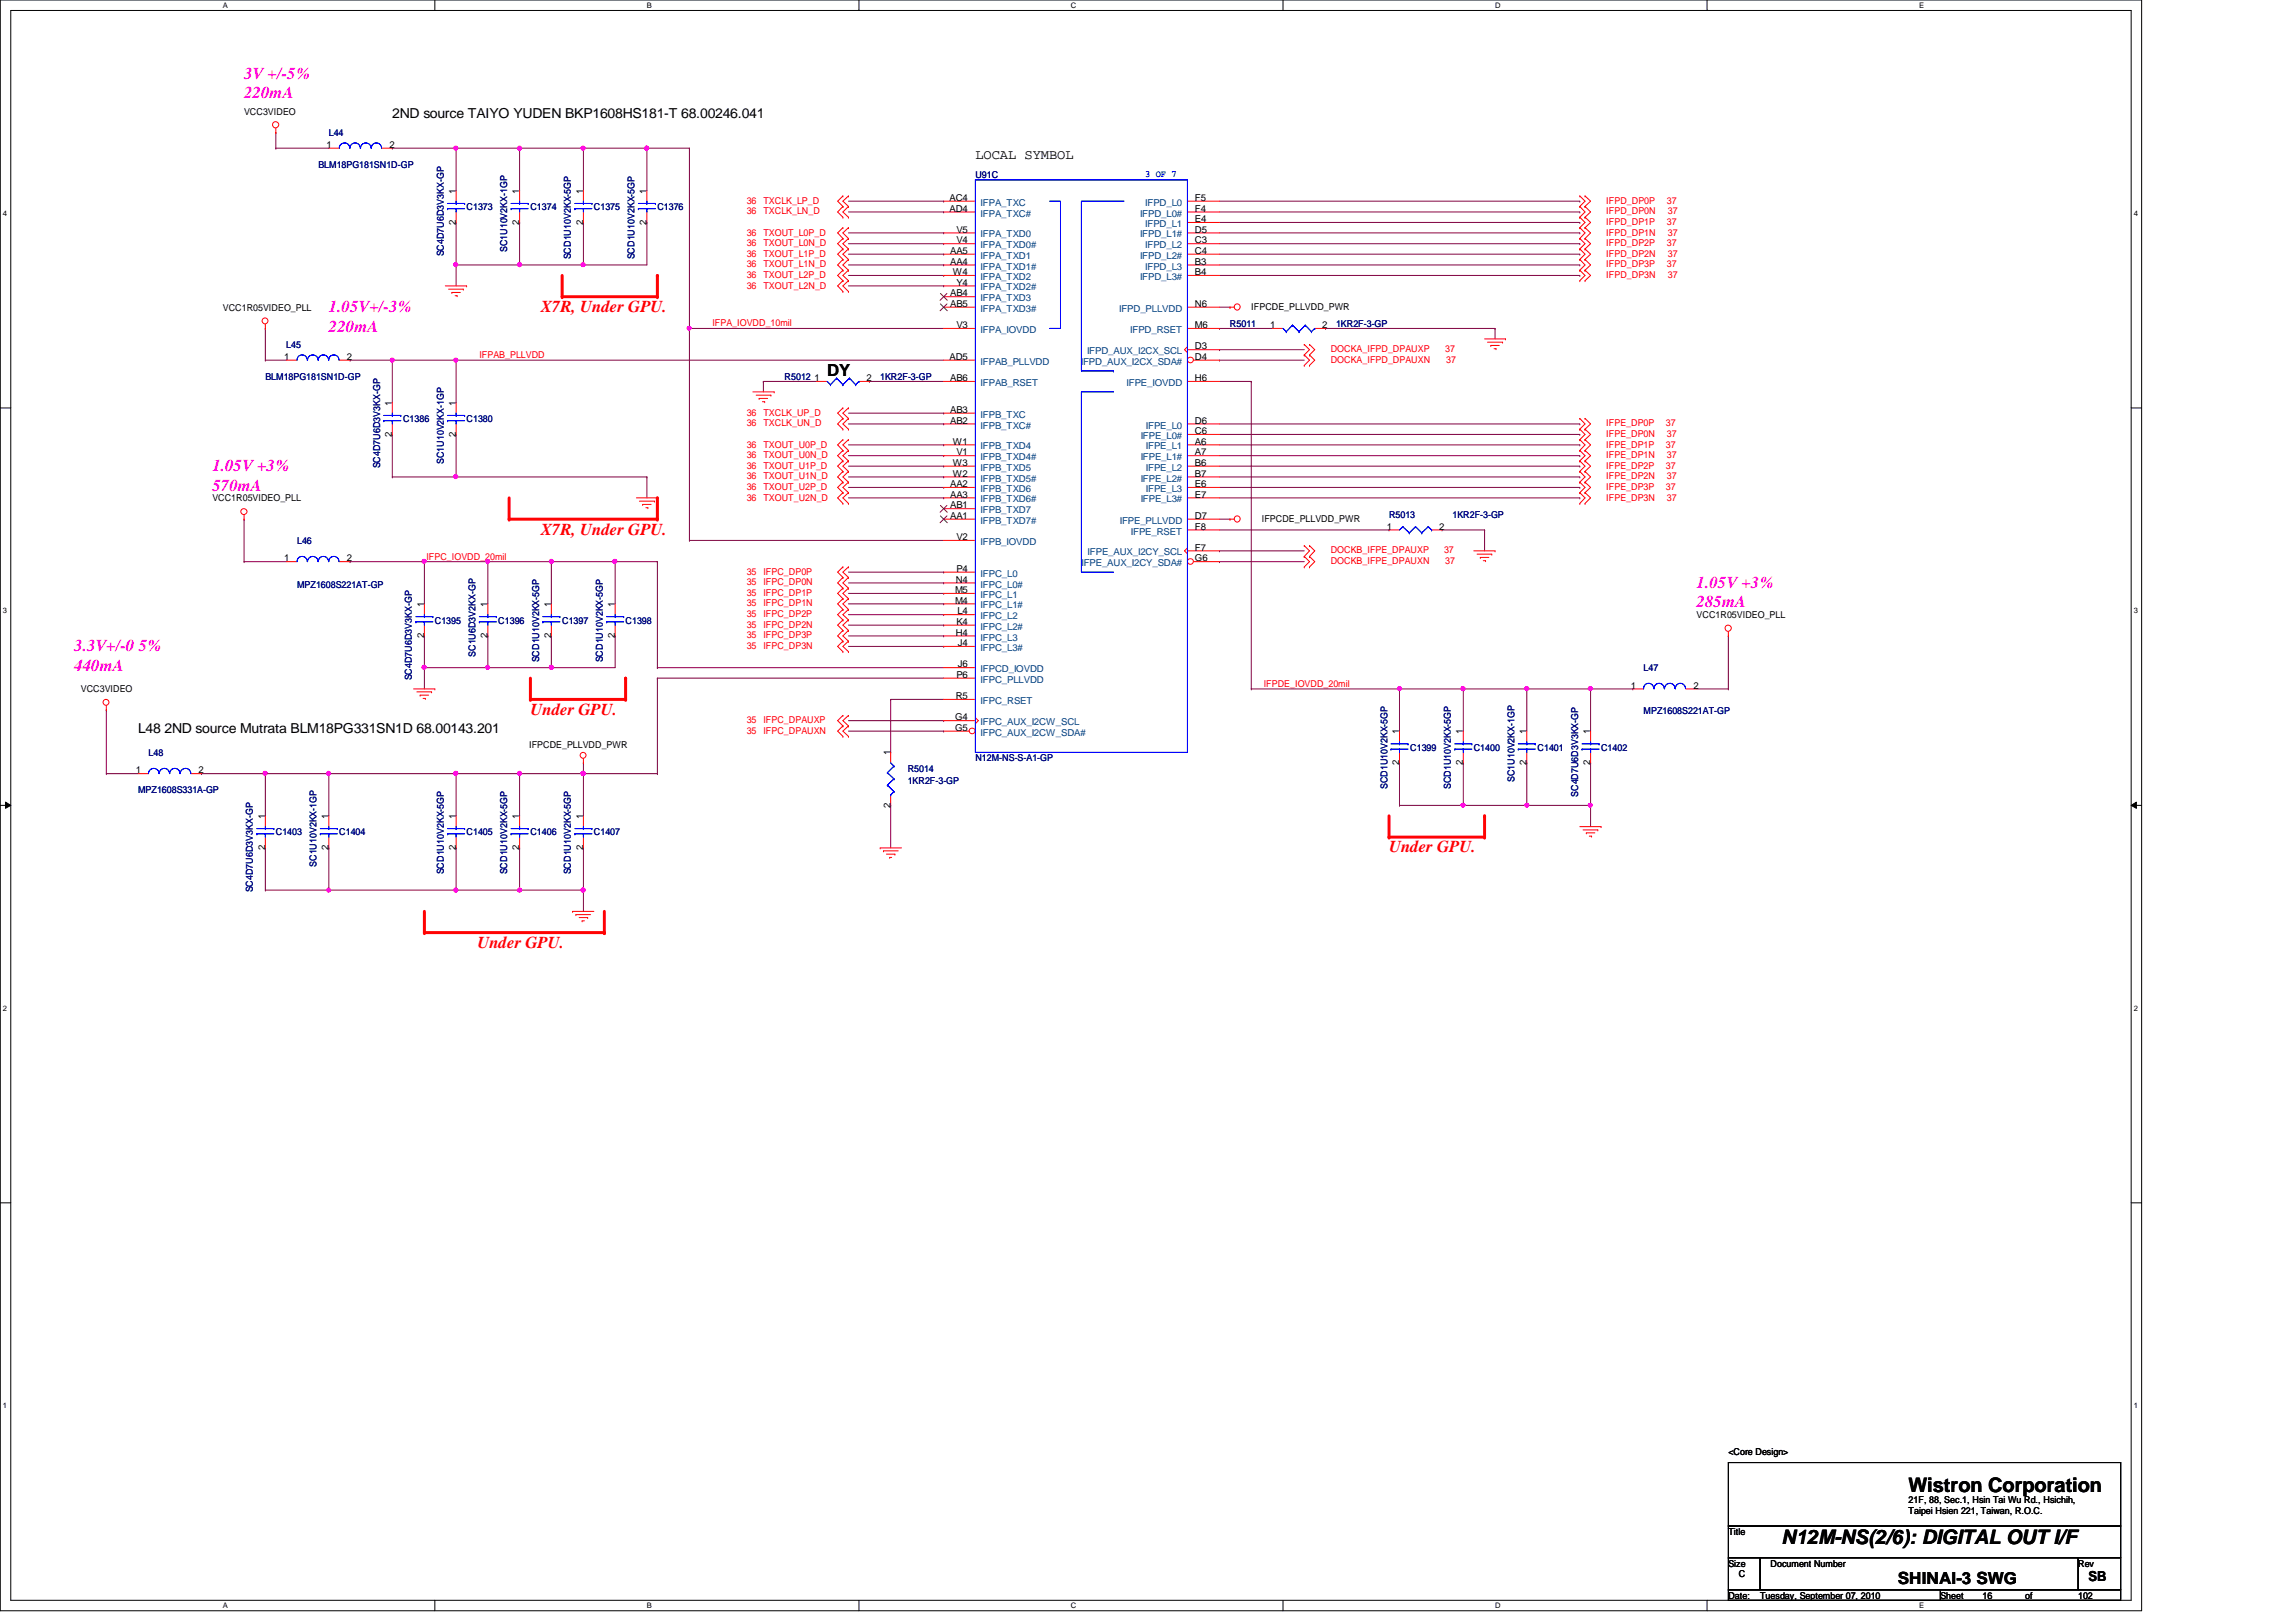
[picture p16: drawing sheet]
<svg xmlns="http://www.w3.org/2000/svg" width="297mm" height="210mm" viewBox="0 0 297 210" stroke-linecap="round" stroke-linejoin="round" font-family="sans-serif">
<defs><g id="words">
<g font-size="2.6">
<text x="246.9" y="193">Wistron Corporation</text>
<text x="230.5" y="199.8">N12M-NS(2/6): DIGITAL OUT I/F</text>
</g>
<g font-size="2.2" fill="#f0f">
<text x="31.6" y="10.2">3V +/-5%</text>
<text x="31.6" y="12.7">220mA</text>
<text x="42.5" y="40.4">1.05V+/-3%</text>
<text x="42.5" y="42.9">220mA</text>
<text x="27.5" y="61">1.05V +3%</text>
<text x="27.5" y="63.5">570mA</text>
<text x="219.5" y="76">1.05V +3%</text>
<text x="219.5" y="78.6">285mA</text>
<text x="9.6" y="84.3">3.3V+/-0 5%</text>
<text x="9.6" y="86.8">440mA</text>
</g>
<g font-size="2.2" fill="#f00">
<text x="70" y="40.4">X7R, Under GPU.</text>
<text x="70" y="69.2">X7R, Under GPU.</text>
<text x="68.6" y="92.5">Under GPU.</text>
<text x="179.7" y="110.3">Under GPU.</text>
<text x="61.8" y="122.7">Under GPU.</text>
</g>
<g font-size="2.2">
<text x="107" y="48.6">DY</text>
<text x="245.5" y="205">SHINAI-3 SWG</text>
</g>
<g font-size="1.8">
<text x="50.8" y="15.3">2ND source TAIYO YUDEN BKP1608HS181-T 68.00246.041</text>
<text x="126.2" y="20.6">LOCAL SYMBOL</text>
<text x="17.9" y="94.9">L48 2ND source Mutrata BLM18PG331SN1D 68.00143.201</text>
<text x="270.2" y="204.6">SB</text>
</g>
<g font-size="1.2">
<text x="31.6" y="14.9">VCC3VIDEO</text>
<text x="42.2" y="19.1">1</text>
<text x="50.4" y="19.1">2</text>
<text x="59" y="29.1" transform="rotate(-90 59 29.1)">2</text>
<text x="59" y="25.1" transform="rotate(-90 59 25.1)">1</text>
<text x="67.2" y="29.1" transform="rotate(-90 67.2 29.1)">2</text>
<text x="67.2" y="25.1" transform="rotate(-90 67.2 25.1)">1</text>
<text x="75.4" y="29.1" transform="rotate(-90 75.4 29.1)">2</text>
<text x="75.4" y="25.1" transform="rotate(-90 75.4 25.1)">1</text>
<text x="83.6" y="29.1" transform="rotate(-90 83.6 29.1)">2</text>
<text x="83.6" y="25.1" transform="rotate(-90 83.6 25.1)">1</text>
<text x="122.8" y="26">AC4</text>
<text x="122.8" y="27.4">AD4</text>
<text x="154.6" y="26">F5</text>
<text x="154.6" y="27.4">F4</text>
<text x="154.6" y="28.7">E4</text>
<text x="122.9" y="32.9">AA5</text>
<text x="122.9" y="34.2">AA4</text>
<text x="123.3" y="35.6">W4</text>
<text x="123.7" y="30.1">V5</text>
<text x="123.7" y="31.5">V4</text>
<text x="154.6" y="30.1">D5</text>
<text x="154.6" y="31.5">C3</text>
<text x="154.6" y="32.9">C4</text>
<text x="154.6" y="34.2">B3</text>
<text x="154.6" y="35.6">B4</text>
<text x="28.8" y="40.2">VCC1R05VIDEO_PLL</text>
<text x="122.9" y="38.4">AB4</text>
<text x="122.9" y="39.7">AB5</text>
<text x="123.7" y="37">Y4</text>
<text x="154.6" y="39.7">N6</text>
<text x="161.9" y="40.1">IFPCDE_PLLVDD_PWR</text>
<text x="36.8" y="46.6">1</text>
<text x="44.9" y="46.6">2</text>
<text x="122.8" y="46.6">AD5</text>
<text x="123.7" y="42.5">V3</text>
<text x="154.6" y="45.2">D3</text>
<text x="154.6" y="46.6">D4</text>
<text x="154.6" y="42.5">M6</text>
<text x="164.3" y="42.5">1</text>
<text x="171.1" y="42.5">2</text>
<text x="50.7" y="52.5" transform="rotate(-90 50.7 52.5)">1</text>
<text x="59" y="52.5" transform="rotate(-90 59 52.5)">1</text>
<text x="105.4" y="49.3">1</text>
<text x="112.1" y="49.3">2</text>
<text x="122.9" y="49.3">AB6</text>
<text x="122.9" y="53.4">AB3</text>
<text x="154.6" y="49.3">H6</text>
<text x="50.7" y="56.5" transform="rotate(-90 50.7 56.5)">2</text>
<text x="59" y="56.5" transform="rotate(-90 59 56.5)">2</text>
<text x="122.9" y="54.8">AB2</text>
<text x="123.3" y="57.5">W1</text>
<text x="123.7" y="58.9">V1</text>
<text x="154.6" y="54.8">D6</text>
<text x="154.6" y="56.2">C6</text>
<text x="154.6" y="57.5">A6</text>
<text x="154.6" y="58.9">A7</text>
<text x="27.5" y="64.9">VCC1R05VIDEO_PLL</text>
<text x="122.9" y="63">AA2</text>
<text x="122.9" y="64.4">AA3</text>
<text x="122.9" y="65.8">AB1</text>
<text x="123.3" y="60.3">W3</text>
<text x="123.3" y="61.7">W2</text>
<text x="154.6" y="60.3">B6</text>
<text x="154.6" y="61.7">B7</text>
<text x="154.6" y="63">E6</text>
<text x="154.6" y="64.4">E7</text>
<text x="122.9" y="67.1">AA1</text>
<text x="123.7" y="69.9">V2</text>
<text x="154.6" y="71.2">F7</text>
<text x="154.6" y="67.1">D7</text>
<text x="154.6" y="68.5">F8</text>
<text x="163.2" y="67.5">IFPCDE_PLLVDD_PWR</text>
<text x="179.4" y="68.5">1</text>
<text x="186.2" y="68.5">2</text>
<text x="36.8" y="72.6">1</text>
<text x="44.9" y="72.6">2</text>
<text x="123.6" y="76.8">M5</text>
<text x="123.7" y="75.4">N4</text>
<text x="123.7" y="74">P4</text>
<text x="154.6" y="72.6">G6</text>
<text x="54.9" y="82.5" transform="rotate(-90 54.9 82.5)">2</text>
<text x="54.9" y="78.6" transform="rotate(-90 54.9 78.6)">1</text>
<text x="63.1" y="82.5" transform="rotate(-90 63.1 82.5)">2</text>
<text x="63.1" y="78.6" transform="rotate(-90 63.1 78.6)">1</text>
<text x="71.3" y="82.5" transform="rotate(-90 71.3 82.5)">2</text>
<text x="71.3" y="78.6" transform="rotate(-90 71.3 78.6)">1</text>
<text x="79.5" y="82.5" transform="rotate(-90 79.5 82.5)">2</text>
<text x="79.5" y="78.6" transform="rotate(-90 79.5 78.6)">1</text>
<text x="123.6" y="78.1">M4</text>
<text x="123.7" y="82.3">H4</text>
<text x="123.7" y="80.9">K4</text>
<text x="123.9" y="79.5">L4</text>
<text x="123.9" y="83.6">J4</text>
<text x="219.5" y="80">VCC1R05VIDEO_PLL</text>
<text x="10.5" y="89.6">VCC3VIDEO</text>
<text x="123.7" y="87.7">P6</text>
<text x="123.9" y="86.4">J6</text>
<text x="211" y="89.1">1</text>
<text x="219.1" y="89.1">2</text>
<text x="123.6" y="93.2">G4</text>
<text x="123.6" y="94.6">G5</text>
<text x="123.7" y="90.5">R5</text>
<text x="181" y="95" transform="rotate(-90 181 95)">1</text>
<text x="189.3" y="95" transform="rotate(-90 189.3 95)">1</text>
<text x="197.5" y="95" transform="rotate(-90 197.5 95)">1</text>
<text x="205.7" y="95" transform="rotate(-90 205.7 95)">1</text>
<text x="17.6" y="100.1">1</text>
<text x="25.7" y="100.1">2</text>
<text x="68.4" y="96.9">IFPCDE_PLLVDD_PWR</text>
<text x="115.2" y="97.7" transform="rotate(-90 115.2 97.7)">1</text>
<text x="181" y="99" transform="rotate(-90 181 99)">2</text>
<text x="189.3" y="99" transform="rotate(-90 189.3 99)">2</text>
<text x="197.5" y="99" transform="rotate(-90 197.5 99)">2</text>
<text x="205.7" y="99" transform="rotate(-90 205.7 99)">2</text>
<text x="34.3" y="106" transform="rotate(-90 34.3 106)">1</text>
<text x="42.5" y="106" transform="rotate(-90 42.5 106)">1</text>
<text x="59" y="106" transform="rotate(-90 59 106)">1</text>
<text x="67.2" y="106" transform="rotate(-90 67.2 106)">1</text>
<text x="75.4" y="106" transform="rotate(-90 75.4 106)">1</text>
<text x="115.2" y="104.5" transform="rotate(-90 115.2 104.5)">2</text>
<text x="34.3" y="110" transform="rotate(-90 34.3 110)">2</text>
<text x="42.5" y="110" transform="rotate(-90 42.5 110)">2</text>
<text x="59" y="110" transform="rotate(-90 59 110)">2</text>
<text x="67.2" y="110" transform="rotate(-90 67.2 110)">2</text>
<text x="75.4" y="110" transform="rotate(-90 75.4 110)">2</text>
<text x="223.6" y="188.3">&lt;Core Design&gt;</text>
<text x="246.9" y="194.5">21F, 88, Sec.1, Hsin Tai Wu Rd., Hsichih,</text>
<text x="246.9" y="196">Taipei Hsien 221, Taiwan, R.O.C.</text>
<text x="223.6" y="198.6">Title</text>
<text x="223.6" y="202.7">Size</text>
<text x="229.1" y="202.7">Document Number</text>
<text x="268.9" y="202.7">Rev</text>
<text x="223.6" y="206.9">Date:</text>
<text x="225" y="204.1">C</text>
<text x="227.7" y="206.9">Tuesday, September 07, 2010</text>
<text x="251" y="206.9">Sheet</text>
<text x="256.5" y="206.9">16</text>
<text x="262" y="206.9">of</text>
<text x="268.9" y="206.9">102</text>
</g>
<g font-size="1.2" fill="#000080">
<text x="42.5" y="17.6">L44</text>
<text x="41.2" y="21.7">BLM18PG181SN1D-GP</text>
<text x="126.2" y="23.1">U91C</text>
<text x="60.4" y="27.2">C1373</text>
<text x="68.6" y="27.2">C1374</text>
<text x="76.8" y="27.2">C1375</text>
<text x="85" y="27.2">C1376</text>
<text x="57.4" y="33.2" transform="rotate(-90 57.4 33.2)">SC4D7U6D3V3KX-GP</text>
<text x="65.6" y="32.6" transform="rotate(-90 65.6 32.6)">SC1U10V2KX-1GP</text>
<text x="73.9" y="33.6" transform="rotate(-90 73.9 33.6)">SCD1U10V2KX-5GP</text>
<text x="82.1" y="33.6" transform="rotate(-90 82.1 33.6)">SCD1U10V2KX-5GP</text>
<text x="37" y="45">L45</text>
<text x="159.1" y="42.3">R5011</text>
<text x="172.8" y="42.3">1KR2F-3-GP</text>
<text x="34.3" y="49.1">BLM18PG181SN1D-GP</text>
<text x="101.5" y="49.1">R5012</text>
<text x="113.9" y="49.1">1KR2F-3-GP</text>
<text x="52.2" y="54.6">C1386</text>
<text x="60.4" y="54.6">C1380</text>
<text x="49.2" y="60.6" transform="rotate(-90 49.2 60.6)">SC4D7U6D3V3KX-GP</text>
<text x="57.4" y="60.1" transform="rotate(-90 57.4 60.1)">SC1U10V2KX-1GP</text>
<text x="38.4" y="70.4">L46</text>
<text x="179.7" y="67">R5013</text>
<text x="187.9" y="67">1KR2F-3-GP</text>
<text x="38.4" y="76">MPZ1608S221AT-GP</text>
<text x="56.3" y="80.7">C1395</text>
<text x="64.5" y="80.7">C1396</text>
<text x="72.7" y="80.7">C1397</text>
<text x="80.9" y="80.7">C1398</text>
<text x="53.3" y="88.1" transform="rotate(-90 53.3 88.1)">SC4D7U6D3V3KX-GP</text>
<text x="61.5" y="85" transform="rotate(-90 61.5 85)">SC1U6D3V2KX-GP</text>
<text x="69.8" y="85.7" transform="rotate(-90 69.8 85.7)">SCD1U10V2KX-5GP</text>
<text x="78" y="85.7" transform="rotate(-90 78 85.7)">SCD1U10V2KX-5GP</text>
<text x="212.6" y="86.9">L47</text>
<text x="212.6" y="92.5">MPZ1608S221AT-GP</text>
<text x="19.2" y="97.8">L48</text>
<text x="117.4" y="99.9">R5014</text>
<text x="117.4" y="101.5">1KR2F-3-GP</text>
<text x="126.2" y="98.5">N12M-NS-S-A1-GP</text>
<text x="182.5" y="97.2">C1399</text>
<text x="190.7" y="97.2">C1400</text>
<text x="195.9" y="101.2" transform="rotate(-90 195.9 101.2)">SC1U10V2KX-1GP</text>
<text x="198.9" y="97.2">C1401</text>
<text x="207.1" y="97.2">C1402</text>
<text x="17.9" y="102.6">MPZ1608S331A-GP</text>
<text x="179.5" y="102.2" transform="rotate(-90 179.5 102.2)">SCD1U10V2KX-5GP</text>
<text x="187.7" y="102.2" transform="rotate(-90 187.7 102.2)">SCD1U10V2KX-5GP</text>
<text x="204.2" y="103.1" transform="rotate(-90 204.2 103.1)">SC4D7U6D3V3KX-GP</text>
<text x="35.7" y="108.1">C1403</text>
<text x="40.9" y="112.2" transform="rotate(-90 40.9 112.2)">SC1U10V2KX-1GP</text>
<text x="43.9" y="108.1">C1404</text>
<text x="57.4" y="113.2" transform="rotate(-90 57.4 113.2)">SCD1U10V2KX-5GP</text>
<text x="60.4" y="108.1">C1405</text>
<text x="65.6" y="113.2" transform="rotate(-90 65.6 113.2)">SCD1U10V2KX-5GP</text>
<text x="68.6" y="108.1">C1406</text>
<text x="73.9" y="113.2" transform="rotate(-90 73.9 113.2)">SCD1U10V2KX-5GP</text>
<text x="76.8" y="108.1">C1407</text>
<text x="32.7" y="115.5" transform="rotate(-90 32.7 115.5)">SC4D7U6D3V3KX-GP</text>
</g>
<text font-size="1.2" fill="#00f" x="148.2" y="22.9">3 OF 7</text>
<g font-size="1.2" fill="#f00">
<text x="96.6" y="26.4">36</text>
<text x="96.6" y="27.7">36</text>
<text x="98.8" y="26.4">TXCLK_LP_D</text>
<text x="98.8" y="27.7">TXCLK_LN_D</text>
<text x="207.8" y="26.4">IFPD_DP0P</text>
<text x="207.8" y="27.7">IFPD_DP0N</text>
<text x="207.8" y="29.1">IFPD_DP1P</text>
<text x="215.6" y="26.4">37</text>
<text x="215.6" y="29.1">37</text>
<text x="215.8" y="27.7">37</text>
<text x="96.6" y="31.8">36</text>
<text x="96.6" y="30.5">36</text>
<text x="96.6" y="34.6">36</text>
<text x="96.6" y="33.2">36</text>
<text x="96.6" y="36">36</text>
<text x="98.8" y="31.8">TXOUT_L0N_D</text>
<text x="98.8" y="30.5">TXOUT_L0P_D</text>
<text x="98.8" y="34.6">TXOUT_L1N_D</text>
<text x="98.8" y="33.2">TXOUT_L1P_D</text>
<text x="98.8" y="36">TXOUT_L2P_D</text>
<text x="207.8" y="30.5">IFPD_DP1N</text>
<text x="207.8" y="31.8">IFPD_DP2P</text>
<text x="207.8" y="33.2">IFPD_DP2N</text>
<text x="207.8" y="34.6">IFPD_DP3P</text>
<text x="207.8" y="36">IFPD_DP3N</text>
<text x="215.6" y="31.8">37</text>
<text x="215.6" y="34.6">37</text>
<text x="215.8" y="30.5">37</text>
<text x="215.8" y="33.2">37</text>
<text x="215.8" y="36">37</text>
<text x="96.6" y="37.3">36</text>
<text x="98.8" y="37.3">TXOUT_L2N_D</text>
<text x="62" y="46.4">IFPAB_PLLVDD</text>
<text x="92.2" y="42.2">IFPA_IOVDD_10mil</text>
<text x="172.2" y="45.6">DOCKA_IFPD_DPAUXP</text>
<text x="172.2" y="46.9">DOCKA_IFPD_DPAUXN</text>
<text x="187" y="45.6">37</text>
<text x="187.1" y="46.9">37</text>
<text x="96.6" y="53.8">36</text>
<text x="98.8" y="53.8">TXCLK_UP_D</text>
<text x="96.6" y="55.2">36</text>
<text x="96.6" y="57.9">36</text>
<text x="96.6" y="59.3">36</text>
<text x="98.8" y="55.2">TXCLK_UN_D</text>
<text x="98.8" y="57.9">TXOUT_U0P_D</text>
<text x="98.8" y="59.3">TXOUT_U0N_D</text>
<text x="207.8" y="55.2">IFPE_DP0P</text>
<text x="207.8" y="56.6">IFPE_DP0N</text>
<text x="207.8" y="57.9">IFPE_DP1P</text>
<text x="207.8" y="59.3">IFPE_DP1N</text>
<text x="215.5" y="55.2">37</text>
<text x="215.5" y="57.9">37</text>
<text x="215.6" y="56.6">37</text>
<text x="215.6" y="59.3">37</text>
<text x="96.6" y="64.8">36</text>
<text x="96.6" y="63.4">36</text>
<text x="96.6" y="60.7">36</text>
<text x="96.6" y="62">36</text>
<text x="98.8" y="64.8">TXOUT_U2N_D</text>
<text x="98.8" y="63.4">TXOUT_U2P_D</text>
<text x="98.8" y="60.7">TXOUT_U1P_D</text>
<text x="98.8" y="62">TXOUT_U1N_D</text>
<text x="207.8" y="60.7">IFPE_DP2P</text>
<text x="207.8" y="62">IFPE_DP2N</text>
<text x="207.8" y="63.4">IFPE_DP3P</text>
<text x="207.8" y="64.8">IFPE_DP3N</text>
<text x="215.5" y="60.7">37</text>
<text x="215.5" y="63.4">37</text>
<text x="215.6" y="62">37</text>
<text x="215.6" y="64.8">37</text>
<text x="172.2" y="71.6">DOCKB_IFPE_DPAUXP</text>
<text x="186.8" y="71.6">37</text>
<text x="55.2" y="72.4">IFPC_IOVDD_20mil</text>
<text x="96.6" y="77.1">35</text>
<text x="96.6" y="74.4">35</text>
<text x="96.6" y="75.7">35</text>
<text x="98.8" y="77.1">IFPC_DP1P</text>
<text x="98.8" y="74.4">IFPC_DP0P</text>
<text x="98.8" y="75.7">IFPC_DP0N</text>
<text x="172.2" y="73">DOCKB_IFPE_DPAUXN</text>
<text x="187" y="73">37</text>
<text x="96.6" y="81.2">35</text>
<text x="96.6" y="79.8">35</text>
<text x="96.6" y="78.5">35</text>
<text x="96.6" y="84">35</text>
<text x="96.6" y="82.6">35</text>
<text x="98.8" y="81.2">IFPC_DP2N</text>
<text x="98.8" y="79.8">IFPC_DP2P</text>
<text x="98.8" y="78.5">IFPC_DP1N</text>
<text x="98.8" y="84">IFPC_DP3N</text>
<text x="98.8" y="82.6">IFPC_DP3P</text>
<text x="163.5" y="88.9">IFPDE_IOVDD_20mil</text>
<text x="96.6" y="95">35</text>
<text x="96.6" y="93.6">35</text>
<text x="98.8" y="95">IFPC_DPAUXN</text>
<text x="98.8" y="93.6">IFPC_DPAUXP</text>
</g>
<g font-size="1.2" fill="#004080">
<text x="126.9" y="26.6">IFPA_TXC</text>
<text x="126.9" y="28">IFPA_TXC#</text>
<text x="147.5" y="28">IFPD_L0#</text>
<text x="148.2" y="26.6">IFPD_L0</text>
<text x="148.2" y="29.4">IFPD_L1</text>
<text x="126.9" y="30.7">IFPA_TXD0</text>
<text x="126.9" y="32.1">IFPA_TXD0#</text>
<text x="126.9" y="33.5">IFPA_TXD1</text>
<text x="126.9" y="34.9">IFPA_TXD1#</text>
<text x="147.5" y="30.7">IFPD_L1#</text>
<text x="147.5" y="33.5">IFPD_L2#</text>
<text x="148.2" y="32.1">IFPD_L2</text>
<text x="148.2" y="34.9">IFPD_L3</text>
<text x="126.9" y="36.2">IFPA_TXD2</text>
<text x="126.9" y="37.6">IFPA_TXD2#</text>
<text x="126.9" y="39">IFPA_TXD3</text>
<text x="126.9" y="40.3">IFPA_TXD3#</text>
<text x="144.8" y="40.3">IFPD_PLLVDD</text>
<text x="147.5" y="36.2">IFPD_L3#</text>
<text x="126.9" y="43.1">IFPA_IOVDD</text>
<text x="126.9" y="47.2">IFPAB_PLLVDD</text>
<text x="139.8" y="47.2">IFPD_AUX_I2CX_SDA#</text>
<text x="140.6" y="45.8">IFPD_AUX_I2CX_SCL</text>
<text x="146.2" y="43.1">IFPD_RSET</text>
<text x="126.9" y="50">IFPAB_RSET</text>
<text x="145.8" y="50">IFPE_IOVDD</text>
<text x="126.9" y="54.1">IFPB_TXC</text>
<text x="126.9" y="55.5">IFPB_TXC#</text>
<text x="126.9" y="58.2">IFPB_TXD4</text>
<text x="126.9" y="59.6">IFPB_TXD4#</text>
<text x="147.6" y="56.8">IFPE_L0#</text>
<text x="147.6" y="59.6">IFPE_L1#</text>
<text x="148.2" y="55.5">IFPE_L0</text>
<text x="148.2" y="58.2">IFPE_L1</text>
<text x="126.9" y="60.9">IFPB_TXD5</text>
<text x="126.9" y="62.3">IFPB_TXD5#</text>
<text x="126.9" y="63.7">IFPB_TXD6</text>
<text x="126.9" y="65">IFPB_TXD6#</text>
<text x="147.6" y="62.3">IFPE_L2#</text>
<text x="147.6" y="65">IFPE_L3#</text>
<text x="148.2" y="60.9">IFPE_L2</text>
<text x="148.2" y="63.7">IFPE_L3</text>
<text x="126.9" y="66.4">IFPB_TXD7</text>
<text x="126.9" y="67.8">IFPB_TXD7#</text>
<text x="126.9" y="70.5">IFPB_IOVDD</text>
<text x="140.7" y="71.9">IFPE_AUX_I2CY_SCL</text>
<text x="144.9" y="67.8">IFPE_PLLVDD</text>
<text x="146.3" y="69.2">IFPE_RSET</text>
<text x="126.9" y="74.6">IFPC_L0</text>
<text x="126.9" y="76">IFPC_L0#</text>
<text x="126.9" y="77.4">IFPC_L1</text>
<text x="139.9" y="73.3">IFPE_AUX_I2CY_SDA#</text>
<text x="126.9" y="78.7">IFPC_L1#</text>
<text x="126.9" y="80.1">IFPC_L2</text>
<text x="126.9" y="81.5">IFPC_L2#</text>
<text x="126.9" y="82.9">IFPC_L3</text>
<text x="126.9" y="84.2">IFPC_L3#</text>
<text x="126.9" y="87">IFPCD_IOVDD</text>
<text x="126.9" y="88.3">IFPC_PLLVDD</text>
<text x="126.9" y="93.9">IFPC_AUX_I2CW_SCL</text>
<text x="126.9" y="95.2">IFPC_AUX_I2CW_SDA#</text>
<text x="126.9" y="91.1">IFPC_RSET</text>
</g>
<g font-size="1">
<text x="28.8" y="1">A</text>
<text x="83.7" y="1">B</text>
<text x="138.6" y="1">C</text>
<text x="193.4" y="1">D</text>
<text x="248.3" y="1">E</text>
<text x=".4" y="27.9">4</text>
<text x="276.1" y="27.9">4</text>
<text x=".4" y="79.4">3</text>
<text x="276.1" y="79.4">3</text>
<text x=".4" y="130.8">2</text>
<text x="276.1" y="130.8">2</text>
<text x=".4" y="182.2">1</text>
<text x="276.1" y="182.2">1</text>
<text x="28.8" y="208.1">A</text>
<text x="83.7" y="208.1">B</text>
<text x="138.6" y="208.1">C</text>
<text x="193.4" y="208.1">D</text>
<text x="248.3" y="208.1">E</text>
</g>
</g></defs>
<path d="M0 0h277.1v208.4h-277.1zM1.4 1.4h274.3v205.7h-274.3z" fill="none" stroke="#000" stroke-width=".13"/>
<g fill="#fff">
<path d="M28.8 .1h.7v1.1h-.7z"/>
<path d="M28.8 207.2h.7v1.1h-.7z"/>
</g>
<path d="M56.3 0v1.4M56.3 207.1v1.3" fill="none" stroke="#000" stroke-width=".13"/>
<g fill="#fff">
<path d="M83.7 .1h.6v1.1h-.6z"/>
<path d="M83.7 207.2h.6v1.1h-.6z"/>
</g>
<path d="M111.1 0v1.4M111.1 207.1v1.3" fill="none" stroke="#000" stroke-width=".13"/>
<g fill="#fff">
<path d="M138.6 .1h.7v1.1h-.7z"/>
<path d="M138.6 207.2h.7v1.1h-.7z"/>
</g>
<path d="M166 0v1.4M166 207.1v1.3" fill="none" stroke="#000" stroke-width=".13"/>
<g fill="#fff">
<path d="M193.4 .1h.7v1.1h-.7z"/>
<path d="M193.4 207.2h.7v1.1h-.7z"/>
</g>
<path d="M220.8 0v1.4M220.8 207.1v1.3" fill="none" stroke="#000" stroke-width=".13"/>
<g fill="#fff">
<path d="M248.3 .1h.6v1.1h-.6z"/>
<path d="M248.3 207.2h.6v1.1h-.6z"/>
<path d="M.4 27.1h.5v1.1h-.5z"/>
<path d="M276.1 27.1h.5v1.1h-.5z"/>
<path d="M.4 78.5h.5v1.1h-.5z"/>
<path d="M276.1 78.5h.5v1.1h-.5z"/>
</g>
<path d="M0 52.8h1.4M275.7 52.8h1.4" fill="none" stroke="#000" stroke-width=".13"/>
<g fill="#fff">
<path d="M.4 129.9h.5v1.1h-.5z"/>
<path d="M276.1 129.9h.5v1.1h-.5z"/>
</g>
<path d="M0 104.2h1.4M.7 103.8l.7 .4-.7 .4zM275.7 104.2l.7-.4v.8zM275.7 104.2h1.4" fill="none" stroke="#000" stroke-width=".13"/>
<path d="M.7 103.8l.7 .4-.7 .4zM275.7 104.2l.7-.4v.8z" fill="#000"/>
<g fill="#fff">
<path d="M.4 181.4h.5v1.1h-.5z"/>
<path d="M276.1 181.4h.5v1.1h-.5z"/>
</g>
<path d="M0 155.7h1.4M275.7 155.7h1.4" fill="none" stroke="#000" stroke-width=".13"/>
<path d="M83.7 19.2h.1M83.7 19.2h5.5M89.2 19.2h.1M89.2 19.2v23.3" fill="none" stroke="#800040" stroke-width=".13"/>
<path d="M83.5 19l.1-.1 .3 .1-.1 .4h-.2h-.1z" fill-rule="evenodd" fill="#f0f"/>
<path d="M83.5 19l.1-.1 .3 .1-.1 .4h-.2h-.1z" fill="none" stroke="#f0f" stroke-width=".13"/>
<path d="M35.7 17.1h.1M35.7 19.2h.1M35.7 17.1v2.1M35.7 19.2h6.8M59 34.3h.1M59 34.3v2.7M89.2 42.5h.1M89.2 42.5h32.9M63.1 86.4h.1M63.1 86.4h16.5M71.3 86.4h.1" fill="none" stroke="#800040" stroke-width=".13"/>
<circle cx="71.3" cy="86.4" r=".26" fill="#f0f"/>
<circle cx="71.3" cy="86.4" r=".26" fill="none" stroke="#f0f" stroke-width=".13"/>
<path d="M54.9 86.4h.1M54.9 86.4h8.2" fill="none" stroke="#800040" stroke-width=".13"/>
<path d="M62.9 86.2l.2-.1 .2 .1-.1 .3-.1 .1-.2-.1z" fill-rule="evenodd" fill="#f0f"/>
<path d="M62.9 86.2l.2-.1 .2 .1-.1 .3-.1 .1-.2-.1z" fill="none" stroke="#f0f" stroke-width=".13"/>
<circle cx="54.9" cy="86.4" r=".26" fill="#f0f"/>
<circle cx="54.9" cy="86.4" r=".26" fill="none" stroke="#f0f" stroke-width=".13"/>
<path d="M42.5 115.2h.1M42.5 115.2h16.5" fill="none" stroke="#800040" stroke-width=".13"/>
<circle cx="59" cy="115.2" r=".26" fill="#f0f"/>
<circle cx="59" cy="115.2" r=".26" fill="none" stroke="#f0f" stroke-width=".13"/>
<path d="M42.3 115l.2-.1 .2 .1v.4h-.2h-.2z" fill-rule="evenodd" fill="#f0f"/>
<path d="M42.3 115l.2-.1 .2 .1v.4h-.2h-.2z" fill="none" stroke="#f0f" stroke-width=".13"/>
<path d="M67.2 100.1h.1M67.2 100.1h8.3" fill="none" stroke="#800040" stroke-width=".13"/>
<circle cx="75.4" cy="100.1" r=".26" fill="#f0f"/>
<circle cx="75.4" cy="100.1" r=".26" fill="none" stroke="#f0f" stroke-width=".13"/>
<circle cx="67.2" cy="100.1" r=".26" fill="#f0f"/>
<circle cx="67.2" cy="100.1" r=".26" fill="none" stroke="#f0f" stroke-width=".13"/>
<path d="M89.2 42.5h.1M89.2 42.5v27.4M157.8 45.3h.1M157.8 46.6h.1M157.8 45.3h10.9M157.8 46.6h10.9M89.2 69.9h.1M89.2 69.9h32.9" fill="none" stroke="#800040" stroke-width=".13"/>
<circle cx="89.2" cy="42.5" r=".25" fill="#f0f"/>
<circle cx="89.2" cy="42.5" r=".25" fill="none" stroke="#f0f" stroke-width=".13"/>
<path d="M157.8 42.5h.1M157.8 42.5h6.8M171.5 42.5h.1M171.5 42.5h21.9M71.3 72.7h.1M71.3 72.7v5.4M71.3 82.3h.1M71.3 82.3v4.1M42.5 100.1h.1M42.5 100.1v5.5" fill="none" stroke="#800040" stroke-width=".13"/>
<circle cx="71.3" cy="86.4" r=".26" fill="#f0f"/>
<circle cx="71.3" cy="86.4" r=".26" fill="none" stroke="#f0f" stroke-width=".13"/>
<path d="M63.1 72.7h.1M63.1 72.7h8.2" fill="none" stroke="#800040" stroke-width=".13"/>
<path d="M62.9 72.5l.2-.1 .2 .1-.1 .3-.1 .1-.2-.1z" fill-rule="evenodd" fill="#f0f"/>
<path d="M62.9 72.5l.2-.1 .2 .1-.1 .3-.1 .1-.2-.1z" fill="none" stroke="#f0f" stroke-width=".13"/>
<path d="M54.9 72.7h.1M54.9 72.7h8.2M63.1 72.7h.1M63.1 72.7v5.4M63.1 82.3h.1M63.1 82.3v4.1" fill="none" stroke="#800040" stroke-width=".13"/>
<circle cx="54.9" cy="72.6" r=".26" fill="#f0f"/>
<circle cx="54.9" cy="72.6" r=".26" fill="none" stroke="#f0f" stroke-width=".13"/>
<path d="M71.3 72.7h.1M71.3 72.7h8.3" fill="none" stroke="#800040" stroke-width=".13"/>
<circle cx="79.5" cy="72.6" r=".26" fill="#f0f"/>
<circle cx="79.5" cy="72.6" r=".26" fill="none" stroke="#f0f" stroke-width=".13"/>
<circle cx="71.3" cy="72.6" r=".26" fill="#f0f"/>
<circle cx="71.3" cy="72.6" r=".26" fill="none" stroke="#f0f" stroke-width=".13"/>
<path d="M54.9 72.7h.1M54.9 72.7v5.4M79.6 72.7h.1M79.6 72.7v5.4M79.6 72.7h5.4M54.9 82.3h.1M54.9 86.4h.1M54.9 82.3v6.9M79.6 82.3h.1M79.6 82.3v4.1M59 100.1h.1M59 100.1h8.2" fill="none" stroke="#800040" stroke-width=".13"/>
<circle cx="59" cy="100.1" r=".26" fill="#f0f"/>
<circle cx="59" cy="100.1" r=".26" fill="none" stroke="#f0f" stroke-width=".13"/>
<path d="M75.5 115.2h.1M75.5 115.2v2.7" fill="none" stroke="#800040" stroke-width=".13"/>
<circle cx="75.4" cy="115.2" r=".26" fill="#f0f"/>
<circle cx="75.4" cy="115.2" r=".26" fill="none" stroke="#f0f" stroke-width=".13"/>
<path d="M67.2 115.2h.1M67.2 115.2h8.3" fill="none" stroke="#800040" stroke-width=".13"/>
<circle cx="75.4" cy="115.2" r=".26" fill="#f0f"/>
<circle cx="75.4" cy="115.2" r=".26" fill="none" stroke="#f0f" stroke-width=".13"/>
<path d="M67.2 109.7h.1M67.2 109.7v5.5" fill="none" stroke="#800040" stroke-width=".13"/>
<circle cx="67.2" cy="115.2" r=".26" fill="#f0f"/>
<circle cx="67.2" cy="115.2" r=".26" fill="none" stroke="#f0f" stroke-width=".13"/>
<path d="M42.5 100.1h.1M42.5 100.1h16.5M59 109.7h.1M59 115.2h.1M59 109.7v5.5M59 115.2h8.2M67.2 100.1h.1M67.2 100.1v5.5M75.5 109.7h.1M75.5 100.1h.1M75.5 100.1v5.5M75.5 109.7v5.5" fill="none" stroke="#800040" stroke-width=".13"/>
<path d="M42.3 99.9l.2-.1 .2 .1v.4h-.2h-.2z" fill-rule="evenodd" fill="#f0f"/>
<path d="M42.3 99.9l.2-.1 .2 .1v.4h-.2h-.2z" fill="none" stroke="#f0f" stroke-width=".13"/>
<g fill="none" stroke="#800040" stroke-width=".13">
<path d="M34.3 42.5h.1M34.3 46.6h.1M34.3 42.5v4.1M34.3 46.6h2.7M59 46.6h.1M59 46.6h63.1M98.8 49.4h.1M98.8 49.4h6.8M98.8 49.4v1.3M112.5 49.4h.1M112.5 49.4h9.6M193.4 42.5h.1"/>
<path d="M193.4 42.5v1.4M45.3 72.7h.1M45.3 72.7h9.6M83.7 61.7h.1M83.7 61.7v2.7M85 87.8h.1M85 86.4h.1M85 87.8h37.1M85 86.4h37.1M115.2 90.5h.1M115.2 90.5h6.9M42.5 109.7h.1"/>
<path d="M42.5 109.7v5.5M59 100.1h.1M59 100.1v5.5"/>
</g>
<circle cx="59" cy="46.6" r=".26" fill="#f0f"/>
<circle cx="59" cy="46.6" r=".26" fill="none" stroke="#f0f" stroke-width=".13"/>
<path d="M50.8 56.2h.1M50.8 46.6h.1M50.8 46.6v5.5M50.8 56.2v5.5M50.8 46.6h8.2M59 56.2h.1M59 46.6h.1M59 46.6v5.5M59 56.2v5.5" fill="none" stroke="#800040" stroke-width=".13"/>
<circle cx="50.8" cy="46.6" r=".26" fill="#f0f"/>
<circle cx="50.8" cy="46.6" r=".26" fill="none" stroke="#f0f" stroke-width=".13"/>
<path d="M45.3 46.6h.1M45.3 46.6h5.5M59 61.7h.1M59 61.7h24.7" fill="none" stroke="#800040" stroke-width=".13"/>
<circle cx="59" cy="61.7" r=".26" fill="#f0f"/>
<circle cx="59" cy="61.7" r=".26" fill="none" stroke="#f0f" stroke-width=".13"/>
<path d="M83.7 19.2h.1M83.7 19.2v5.5M83.7 28.8h.1M83.7 28.8v5.5M50.8 61.7h.1M50.8 61.7h8.2" fill="none" stroke="#800040" stroke-width=".13"/>
<path d="M83.5 19l.1-.1 .3 .1-.1 .4h-.2h-.1z" fill-rule="evenodd" fill="#f0f"/>
<path d="M83.5 19l.1-.1 .3 .1-.1 .4h-.2h-.1z" fill="none" stroke="#f0f" stroke-width=".13"/>
<path d="M75.5 19.2h.1M75.5 19.2v5.5M75.5 28.8h.1M75.5 34.3h.1M75.5 28.8v5.5M75.5 34.3h8.2" fill="none" stroke="#800040" stroke-width=".13"/>
<circle cx="75.4" cy="34.2" r=".26" fill="#f0f"/>
<circle cx="75.4" cy="34.2" r=".26" fill="none" stroke="#f0f" stroke-width=".13"/>
<path d="M67.2 19.2h.1M67.2 19.2h8.3" fill="none" stroke="#800040" stroke-width=".13"/>
<circle cx="67.2" cy="19.2" r=".26" fill="#f0f"/>
<circle cx="67.2" cy="19.2" r=".26" fill="none" stroke="#f0f" stroke-width=".13"/>
<path d="M59 34.3h.1M59 34.3h8.2" fill="none" stroke="#800040" stroke-width=".13"/>
<circle cx="67.2" cy="34.2" r=".26" fill="#f0f"/>
<circle cx="67.2" cy="34.2" r=".26" fill="none" stroke="#f0f" stroke-width=".13"/>
<circle cx="59" cy="34.2" r=".26" fill="#f0f"/>
<circle cx="59" cy="34.2" r=".26" fill="none" stroke="#f0f" stroke-width=".13"/>
<path d="M75.5 19.2h.1M75.5 19.2h8.2" fill="none" stroke="#800040" stroke-width=".13"/>
<circle cx="75.4" cy="19.2" r=".26" fill="#f0f"/>
<circle cx="75.4" cy="19.2" r=".26" fill="none" stroke="#f0f" stroke-width=".13"/>
<path d="M59 19.2h.1M59 19.2v5.5M59 19.2h8.2M67.2 19.2h.1M67.2 19.2v5.5M59 28.8h.1M59 28.8v5.5M67.2 28.8h.1M67.2 28.8v5.5" fill="none" stroke="#800040" stroke-width=".13"/>
<circle cx="59" cy="19.2" r=".26" fill="#f0f"/>
<circle cx="59" cy="19.2" r=".26" fill="none" stroke="#f0f" stroke-width=".13"/>
<path d="M50.8 19.2h.1M50.8 19.2h8.2M67.2 34.3h.1M67.2 34.3h8.3" fill="none" stroke="#800040" stroke-width=".13"/>
<circle cx="67.2" cy="34.2" r=".26" fill="#f0f"/>
<circle cx="67.2" cy="34.2" r=".26" fill="none" stroke="#f0f" stroke-width=".13"/>
<g fill="none" stroke="#800040" stroke-width=".13">
<path d="M157.8 39.8h1.3M159.1 39.8h.1M31.6 67.2h.1M31.6 72.7h.1M31.6 72.7h5.4M31.6 67.2v5.5M85 72.7h.1M85 72.7v13.7M157.8 71.3h.1M157.8 72.7h.1M157.8 71.3h10.9M157.8 72.7h10.9"/>
<path d="M157.8 68.6h21.9M157.8 67.2h1.3M159.1 67.2h.1M179.7 68.6h.1M186.6 68.6h.1M186.6 68.6h5.5M192.1 68.6h.1M192.1 68.6v2.7M13.8 91.9h.1M13.8 91.9v8.2M75.5 98.7h.1M75.5 98.7v1.4"/>
<path d="M13.8 100.1h.1M13.8 100.1h4.1"/>
</g>
<circle cx="75.4" cy="100.1" r=".26" fill="#f0f"/>
<circle cx="75.4" cy="100.1" r=".26" fill="none" stroke="#f0f" stroke-width=".13"/>
<g fill="none" stroke="#800040" stroke-width=".13">
<path d="M157.8 49.4h4.1M161.9 49.4h.1M161.9 49.4v39.8M85 87.8v12.3M161.9 89.2h.1M161.9 89.2h19.2M181.1 89.2h.1M181.1 98.7h.1M181.1 89.2v5.4M181.1 98.7v5.5M189.3 89.2h.1M189.3 89.2v5.4"/>
<path d="M75.5 100.1h.1M75.5 100.1h9.5M85 100.1h.1"/>
</g>
<circle cx="189.3" cy="89.1" r=".26" fill="#f0f"/>
<circle cx="189.3" cy="89.1" r=".26" fill="none" stroke="#f0f" stroke-width=".13"/>
<path d="M189.3 98.7h.1M189.3 98.7v5.5M197.5 89.2h.1M197.5 98.7h.1M197.5 89.2v5.4M197.5 98.7v5.5M205.8 89.2h.1M205.8 89.2v5.4M205.8 104.2h.1M205.8 104.2v2.8" fill="none" stroke="#800040" stroke-width=".13"/>
<circle cx="205.7" cy="104.2" r=".25" fill="#f0f"/>
<circle cx="205.7" cy="104.2" r=".25" fill="none" stroke="#f0f" stroke-width=".13"/>
<path d="M181.1 104.2h.1M181.1 104.2h24.7M189.3 104.2h.1M205.8 104.2h.1" fill="none" stroke="#800040" stroke-width=".13"/>
<circle cx="197.5" cy="104.2" r=".25" fill="#f0f"/>
<circle cx="197.5" cy="104.2" r=".25" fill="none" stroke="#f0f" stroke-width=".13"/>
<circle cx="189.3" cy="104.2" r=".25" fill="#f0f"/>
<circle cx="189.3" cy="104.2" r=".25" fill="none" stroke="#f0f" stroke-width=".13"/>
<path d="M181.1 89.2h8.2M189.3 89.2h.1" fill="none" stroke="#800040" stroke-width=".13"/>
<circle cx="181.1" cy="89.1" r=".26" fill="#f0f"/>
<circle cx="181.1" cy="89.1" r=".26" fill="none" stroke="#f0f" stroke-width=".13"/>
<path d="M197.5 89.2h8.3M205.8 89.2h.1" fill="none" stroke="#800040" stroke-width=".13"/>
<circle cx="205.7" cy="89.1" r=".26" fill="#f0f"/>
<circle cx="205.7" cy="89.1" r=".26" fill="none" stroke="#f0f" stroke-width=".13"/>
<path d="M189.3 89.2h8.2M197.5 89.2h.1M205.8 89.2h5.4M211.2 89.2h.1" fill="none" stroke="#800040" stroke-width=".13"/>
<circle cx="197.5" cy="89.1" r=".26" fill="#f0f"/>
<circle cx="197.5" cy="89.1" r=".26" fill="none" stroke="#f0f" stroke-width=".13"/>
<path d="M219.5 89.2h4.1M223.6 89.2h.1M223.6 82.3h.1M223.6 82.3v6.9M34.3 100.1h.1M34.3 100.1v5.5" fill="none" stroke="#800040" stroke-width=".13"/>
<circle cx="34.3" cy="100.1" r=".26" fill="#f0f"/>
<circle cx="34.3" cy="100.1" r=".26" fill="none" stroke="#f0f" stroke-width=".13"/>
<g fill="none" stroke="#800040" stroke-width=".13">
<path d="M109.8 26h12.3M109.8 27.4h12.3M109.8 30.1h12.3M109.8 31.5h12.3M109.8 32.9h12.3M109.8 34.3h12.3M109.8 35.6h12.3M109.8 37h12.3M122.1 26h.1M122.1 27.4h.1M122.1 31.5h.1M122.1 30.1h.1"/>
<path d="M122.1 34.3h.1M122.1 32.9h.1M122.1 37h.1M122.1 35.6h.1M157.8 26h46.6M157.8 27.4h46.6M157.8 28.8h46.6M157.8 30.1h46.6M157.8 31.5h46.6M157.8 32.9h46.6M157.8 34.3h46.6M157.8 35.6h46.6"/>
<path d="M204.4 26h.1M204.4 27.4h.1M204.4 28.8h.1M204.4 30.1h.1M204.4 31.5h.1M204.4 32.9h.1M204.4 34.3h.1M204.4 35.6h.1M109.8 54.9h12.3M109.8 57.6h12.3M109.8 59h12.3M109.8 53.5h12.3"/>
<path d="M122.1 54.9h.1M122.1 53.5h.1M122.1 59h.1M122.1 57.6h.1M157.8 54.9h46.6M157.8 56.2h46.6M157.8 57.6h46.6M157.8 59h46.6M204.4 54.9h.1M204.4 56.2h.1M204.4 57.6h.1M204.4 59h.1"/>
<path d="M109.8 60.3h12.3M109.8 61.7h12.3M109.8 63.1h12.3M109.8 64.4h12.3M109.8 79.5h12.3M109.8 76.8h12.3M109.8 78.1h12.3M109.8 75.4h12.3M109.8 74h12.3M122.1 63.1h.1M122.1 64.4h.1M122.1 60.3h.1"/>
<path d="M122.1 61.7h.1M122.1 79.5h.1M122.1 76.8h.1M122.1 78.1h.1M122.1 75.4h.1M122.1 74h.1M157.8 60.3h46.6M157.8 61.7h46.6M157.8 63.1h46.6M157.8 64.4h46.6M204.4 60.3h.1M204.4 61.7h.1"/>
<path d="M204.4 63.1h.1M204.4 64.4h.1M109.8 80.9h12.3M109.8 82.3h12.3M109.8 83.7h12.3M109.8 93.3h12.3M109.8 94.6h12.3M115.2 97.4h.1M115.2 90.5v6.9M122.1 80.9h.1M122.1 82.3h.1M122.1 83.7h.1"/>
<path d="M122.1 93.3h.1M122.1 94.6h.1M205.8 98.7h.1M205.8 98.7v5.5M26.1 100.1h.1M26.1 100.1h16.4M34.3 109.7h.1M34.3 115.2h.1M34.3 100.1h.1M34.3 109.7v5.5M34.3 115.2h8.2M115.2 104.2h.1"/>
<path d="M115.2 104.2v5.5"/>
</g>
<g fill="none" stroke="#f00" stroke-width=".13">
<path d="M35.7 17.1h.1M35.7 16.6v.5M57.6 37h2.8M58 37.4h1.9M58.5 37.8h.1M58.5 37.8h1.1M58.9 38.3h.2M59.1 38.3h.1M59.9 37.4h.1M60.4 37h.1M109 25.4h.1M109 26.7h.1"/>
<path d="M109 28.1h.1M109 30.9h.1M109 32.2h.1M109 29.5h.1M109 33.6h.1M109 35h.1M109 36.3h.1M109 37.7h.1M109 25.4l-.6 .6 .6 .7M109 26.7l-.6 .7 .6 .7M109 30.9l-.6 .6 .6 .7M109 29.5l-.6 .6 .6 .8"/>
<path d="M109 33.6l-.6 .7 .6 .7M109 32.2l-.6 .7 .6 .7M109 36.3l-.6 .7 .6 .7M109 35l-.6 .6 .6 .7M109.8 25.4h.1M109.8 26.7h.1M109.8 28.1h.1M109.8 30.9h.1M109.8 32.2h.1M109.8 29.5h.1M109.8 33.6h.1M109.8 35h.1"/>
<path d="M109.8 36.3h.1M109.8 37.7h.1M109.8 25.4l-.8 .6 .8 .7M109.8 26.7l-.8 .7 .8 .7M109.8 30.9l-.8 .6 .8 .7M109.8 29.5l-.8 .6 .8 .8M109.8 33.6l-.8 .7 .8 .7M109.8 32.2l-.8 .7 .8 .7M109.8 36.3l-.8 .7 .8 .7M109.8 35l-.8 .6 .8 .7M159.1 39.8h.1M159.1 39.8h.6"/>
<path d="M204.4 26.7h.1M204.4 25.4h.1M204.4 28.1h.1M204.4 29.5h.1M204.4 30.9h.1M204.4 32.2h.1M204.4 33.6h.1M204.4 35h.1M204.4 36.3h.1M204.4 25.4l.7 .6-.7 .7M204.4 26.7l.7 .7-.7 .7M204.4 28.1l.7 .7-.7 .7"/>
<path d="M204.4 29.5l.7 .6-.7 .8M204.4 30.9l.7 .6-.7 .7M204.4 32.2l.7 .7-.7 .7M204.4 33.6l.7 .7-.7 .7M204.4 35l.7 .6-.7 .7M205.1 26.7h.1M205.1 25.4h.1M205.1 28.1h.1M205.1 29.5h.1M205.1 30.9h.1M205.1 32.2h.1M205.1 33.6h.1"/>
<path d="M205.1 35h.1M205.1 36.3h.1M205.1 25.4l.7 .6-.7 .7M205.1 26.7l.7 .7-.7 .7M205.1 28.1l.7 .7-.7 .7M205.1 29.5l.7 .6-.7 .8M205.1 30.9l.7 .6-.7 .7M205.1 32.2l.7 .7-.7 .7M205.1 33.6l.7 .7-.7 .7M205.1 35l.7 .6-.7 .7M34.3 42.5h.1M34.3 42v.5"/>
<path d="M97.4 50.7h2.8M97.8 51.1h1.9M98.2 51.6h.1M98.2 51.6h1.1M98.6 52h.3M98.9 52h.1M99.7 51.1h.1M100.2 50.7h.1M109 54.1h.1M109 55.5h.1M109 59.6h.1M109 52.8h.1"/>
<path d="M109 56.9h.1M109 58.3h.1M109 54.1l-.6 .8 .6 .6M109 59.6l-.6 .7 .6 .7M109 52.8l-.6 .7 .6 .6M109 56.9l-.6 .7 .6 .7M109 58.3l-.6 .7 .6 .6M109.8 54.1h.1M109.8 55.5h.1M109.8 59.6h.1M109.8 52.8h.1M109.8 56.9h.1"/>
<path d="M109.8 58.3h.1M109.8 54.1l-.8 .8 .8 .6M109.8 59.6l-.8 .7 .8 .7M109.8 52.8l-.8 .7 .8 .6M109.8 56.9l-.8 .7 .8 .7M109.8 58.3l-.8 .7 .8 .6M168.7 45.9h.1M168.7 44.6h.1M168.7 47.3h.1M168.7 44.6l.7 .7-.7 .6M168.7 45.9l.7 .7-.7 .7M169.4 45.9h.1"/>
<path d="M169.4 44.6h.1M169.4 47.3h.1M169.4 44.6l.7 .7-.7 .6M169.4 45.9l.7 .7-.7 .7M192.1 43.9h2.7M192.4 44.3h2M192.9 44.7h.1M192.9 44.7h1.1M193.3 45.1h.2M193.5 45.1h.1M194.4 44.3h.1M194.8 43.9h.1"/>
<path d="M204.4 55.5h.1M204.4 54.1h.1M204.4 59.6h.1M204.4 56.9h.1M204.4 58.3h.1M204.4 54.1l.7 .8-.7 .6M204.4 59.6l.7 .7-.7 .7M204.4 55.5l.7 .7-.7 .7M204.4 56.9l.7 .7-.7 .7M204.4 58.3l.7 .7-.7 .6M205.1 55.5h.1M205.1 54.1h.1"/>
<path d="M205.1 59.6h.1M205.1 56.9h.1M205.1 58.3h.1M205.1 54.1l.7 .8-.7 .6M205.1 59.6l.7 .7-.7 .7M205.1 55.5l.7 .7-.7 .7M205.1 56.9l.7 .7-.7 .7M205.1 58.3l.7 .7-.7 .6M31.6 67.2h.1M31.6 66.6v.6M82.3 64.4h2.7M82.7 64.9h2"/>
<path d="M83.1 65.3h.1M83.1 65.3h1.1M83.6 65.7h.2M83.8 65.7h.1M84.7 64.9h.1M85 64.4h.1M109 63.8h.1M109 65.2h.1M109 62.4h.1M109 61h.1M109 78.9h.1M109 76.1h.1"/>
<path d="M109 77.5h.1M109 73.4h.1M109 74.7h.1M109 63.8l-.6 .6 .6 .8M109 62.4l-.6 .7 .6 .7M109 61l-.6 .7 .6 .7M109 78.9l-.6 .6 .6 .7M109 76.1l-.6 .7 .6 .7M109 77.5l-.6 .6 .6 .8M109 73.4l-.6 .6 .6 .7M109 74.7l-.6 .7 .6 .7M109.8 63.8h.1"/>
<path d="M109.8 65.2h.1M109.8 62.4h.1M109.8 61h.1M109.8 78.9h.1M109.8 76.1h.1M109.8 77.5h.1M109.8 73.4h.1M109.8 74.7h.1M109.8 63.8l-.8 .6 .8 .8M109.8 62.4l-.8 .7 .8 .7M109.8 61l-.8 .7 .8 .7M109.8 78.9l-.8 .6 .8 .7"/>
<path d="M109.8 76.1l-.8 .7 .8 .7M109.8 77.5l-.8 .6 .8 .8M109.8 73.4l-.8 .6 .8 .7M109.8 74.7l-.8 .7 .8 .7M159.1 67.2h.1M159.1 67.2h.6M168.7 72h.1M168.7 70.6h.1M168.7 73.4h.1M168.7 70.6l.7 .7-.7 .7M168.7 72l.7 .7-.7 .7M169.4 72h.1"/>
<path d="M169.4 70.6h.1M169.4 73.4h.1M169.4 70.6l.7 .7-.7 .7M169.4 72l.7 .7-.7 .7M190.7 71.3h2.7M191.1 71.7h1.9M191.5 72.1h.1M191.5 72.1h1.1M191.9 72.6h.3M192.2 72.6h.1M193 71.7h.1M193.4 71.3h.1"/>
<path d="M204.4 61h.1M204.4 62.4h.1M204.4 63.8h.1M204.4 65.2h.1M204.4 61l.7 .7-.7 .7M204.4 62.4l.7 .7-.7 .7M204.4 63.8l.7 .6-.7 .8M205.1 61h.1M205.1 62.4h.1M205.1 63.8h.1M205.1 65.2h.1M205.1 61l.7 .7-.7 .7"/>
<path d="M205.1 62.4l.7 .7-.7 .7M205.1 63.8l.7 .6-.7 .8M13.8 91.9h.1M13.8 91.3v.6M53.5 89.2h2.8M53.9 89.5h1.9M54.4 90h.1M54.4 90h1.1M54.7 90.4h.3M55 90.4h.1M55.8 89.5h.1M56.3 89.2h.1"/>
<path d="M75.5 98.7h.1M75.5 98.2v.5M109 80.2h.1M109 81.6h.1M109 83h.1M109 84.3h.1M109 93.9h.1M109 95.3h.1M109 92.6h.1M109 80.2l-.6 .7 .6 .7M109 83l-.6 .7 .6 .6M109 81.6l-.6 .7 .6 .7"/>
<path d="M109 93.9l-.6 .7 .6 .7M109 92.6l-.6 .7 .6 .6M109.8 80.2h.1M109.8 81.6h.1M109.8 83h.1M109.8 84.3h.1M109.8 93.9h.1M109.8 95.3h.1M109.8 92.6h.1M109.8 80.2l-.8 .7 .8 .7M109.8 83l-.8 .7 .8 .6M109.8 81.6l-.8 .7 .8 .7"/>
<path d="M109.8 93.9l-.8 .7 .8 .7M109.8 92.6l-.8 .7 .8 .6M223.6 82.3h.1M223.6 81.7v.6M74.1 117.9h.1M74.1 117.9h2.7M74.5 118.4h.1M74.5 118.4h1.9M74.9 118.7h1.1M75.3 119.2h.1M75.3 119.2h.3M76 118.7h.1"/>
<path d="M113.9 109.7h.1M113.9 109.7h2.7M114.3 110.1h.1M114.3 110.1h1.9M114.7 110.5h1.1M115.1 111h.1M115.1 111h.3M115.8 110.5h.1M204.4 107h2.7M204.8 107.4h1.9M205.2 107.8h.1M205.2 107.8h1.1"/>
<path d="M205.6 108.2h.3M205.9 108.2h.1M206.7 107.4h.1M207.1 107h.1"/>
<circle cx="35.7" cy="16.1" r=".4"/>
<circle cx="160" cy="39.7" r=".39"/>
<circle cx="34.3" cy="41.5" r=".38"/>
<circle cx="31.6" cy="66.2" r=".39"/>
<circle cx="160" cy="67.2" r=".39"/>
<circle cx="13.7" cy="90.9" r=".38"/>
<circle cx="75.4" cy="97.7" r=".38"/>
<circle cx="223.6" cy="81.3" r=".4"/>
</g>
<path d="M223.6 189.3h50.8v8.2h-50.8zM223.6 197.5h50.8v4.1h-50.8zM223.6 201.6h4.1v4.1h-4.1zM223.6 205.7h27.4v1.4h-27.4zM227.7 201.6h41.2v4.1h-41.2zM251 205.7h23.4v1.4h-23.4zM268.9 201.6h5.5v4.1h-5.5z" fill="none" stroke="#000" stroke-width=".13"/>
<path d="M72.7 35.6v2.8" fill="none" stroke="#f00" stroke-width=".38"/>
<circle cx="72.7" cy="38.4" r=".19" fill="#f00"/>
<path d="M72.7 38.4h12.3" fill="none" stroke="#f00" stroke-width=".38"/>
<circle cx="85" cy="38.4" r=".19" fill="#f00"/>
<path d="M85 35.6v2.8" fill="none" stroke="#f00" stroke-width=".38"/>
<circle cx="85" cy="35.6" r=".19" fill="#f00"/>
<path d="M65.9 64.4v2.8" fill="none" stroke="#f00" stroke-width=".38"/>
<circle cx="65.9" cy="67.2" r=".19" fill="#f00"/>
<path d="M65.9 67.2h19.1" fill="none" stroke="#f00" stroke-width=".38"/>
<circle cx="85" cy="67.2" r=".19" fill="#f00"/>
<path d="M85 64.4v2.8" fill="none" stroke="#f00" stroke-width=".38"/>
<circle cx="85" cy="64.4" r=".19" fill="#f00"/>
<path d="M68.6 87.8v2.7" fill="none" stroke="#f00" stroke-width=".38"/>
<circle cx="68.6" cy="90.5" r=".19" fill="#f00"/>
<path d="M68.6 90.5h12.3" fill="none" stroke="#f00" stroke-width=".38"/>
<circle cx="80.9" cy="90.5" r=".19" fill="#f00"/>
<path d="M80.9 87.8v2.7" fill="none" stroke="#f00" stroke-width=".38"/>
<circle cx="80.9" cy="87.8" r=".19" fill="#f00"/>
<path d="M78.2 117.9v2.8" fill="none" stroke="#f00" stroke-width=".38"/>
<circle cx="78.2" cy="120.7" r=".19" fill="#f00"/>
<path d="M54.9 117.9v2.8" fill="none" stroke="#f00" stroke-width=".38"/>
<circle cx="54.9" cy="120.7" r=".19" fill="#f00"/>
<path d="M54.9 120.7h23.3" fill="none" stroke="#f00" stroke-width=".38"/>
<circle cx="78.2" cy="120.7" r=".19" fill="#f00"/>
<path d="M179.7 105.6v2.7" fill="none" stroke="#f00" stroke-width=".38"/>
<circle cx="179.7" cy="108.3" r=".19" fill="#f00"/>
<path d="M179.7 108.3h12.4" fill="none" stroke="#f00" stroke-width=".38"/>
<circle cx="192.1" cy="108.3" r=".19" fill="#f00"/>
<path d="M192.1 105.6v2.7" fill="none" stroke="#f00" stroke-width=".38"/>
<circle cx="192.1" cy="105.6" r=".19" fill="#f00"/>
<g fill="none" stroke="#f00" stroke-width=".13">
<path d="M42.5 19.2h1.4M49.4 19.2h1.4M59 24.7v1.3M59 27.4v1.4M67.2 24.7v1.3M67.2 27.4v1.4M75.5 24.7v1.3M75.5 27.4v1.4M83.7 24.7v1.3M83.7 27.4v1.4M122.1 26h4.1M122.1 27.4h4.1"/>
<path d="M122.1 30.1h4.1M122.1 31.5h4.1M122.1 32.9h4.1M122.1 34.3h4.1M122.1 35.6h4.1M122.1 37h4.1M122.1 38.4h4.1M122.1 39.8h4.1M37 46.6h1.4M43.9 46.6h1.4M50.8 52.1v1.4M50.8 54.9v1.3"/>
<path d="M59 52.1v1.4M59 54.9v1.3M105.6 49.4h1.4M111.1 49.4h1.4M122.1 49.4h4.1M122.1 42.5h4.1M122.1 46.6h4.1M122.1 53.5h4.1M122.1 54.9h4.1M122.1 57.6h4.1M122.1 59h4.1M164.6 42.5h1.4"/>
<path d="M170.1 42.5h1.4M37 72.7h1.4M43.9 72.7h1.4M54.9 78.1v1.4M63.1 78.1v1.4M71.3 78.1v1.4M79.6 78.1v1.4M122.1 60.3h4.1M122.1 61.7h4.1M122.1 63.1h4.1M122.1 64.4h4.1M122.1 65.8h4.1"/>
<path d="M122.1 67.2h4.1M122.1 69.9h4.1M179.7 68.6h1.4M185.2 68.6h1.4M54.9 80.9v1.4M63.1 80.9v1.4M71.3 80.9v1.4M79.6 80.9v1.4M115.2 97.4v1.3M122.1 93.3h4.1M126.2 92.9l.4 .4-.4 .3M181.1 94.6v1.4"/>
<path d="M181.1 97.4v1.3M189.3 94.6v1.4M189.3 97.4v1.3M197.5 94.6v1.4M197.5 97.4v1.3M205.8 94.6v1.4M205.8 97.4v1.3M211.2 89.2h1.4M218.1 89.2h1.4M17.9 100.1h1.3M24.7 100.1h1.4M34.3 105.6v1.4"/>
<path d="M34.3 108.3v1.4M42.5 105.6v1.4M42.5 108.3v1.4M67.2 105.6v1.4M67.2 108.3v1.4M75.5 105.6v1.4M75.5 108.3v1.4M115.2 102.9v1.3"/>
</g>
<g fill="none" stroke="#00f" stroke-width=".13">
<path d="M43.9 19.2a.68 .68 0 0 1 .7-.7 .68 .68 0 0 1 .7 .7M45.3 19.2a.66 .66 0 0 1 .6-.7 .66 .66 0 0 1 .7 .7M46.6 19.2a.68 .68 0 0 1 .7-.7 .68 .68 0 0 1 .7 .7M48 19.2a.66 .66 0 0 1 .7-.7 .66 .66 0 0 1 .7 .7M57.9 27h.1M57.9 26.3h2.2M57.9 27h2.2M59 26.3h.1M59 27h.1M59 26v.3M59 27v.4M60.1 26.3h.1"/>
<path d="M66.1 27h.1M66.1 26.3h2.2M66.1 27h2.2M67.2 26.3h.1M67.2 27h.1M67.2 26v.3M67.2 27v.4M68.3 26.3h.1M74.4 27h.1M74.4 26.3h2.2M74.4 27h2.2M75.5 26.3h.1"/>
<path d="M75.5 27h.1M75.5 26v.3M75.5 27v.4M76.6 26.3h.1M82.6 27h.1M82.6 26.3h2.2M82.6 27h2.2M83.7 26.3h.1M83.7 27h.1M83.7 26v.3M83.7 27v.4M84.8 26.3h.1"/>
<path d="M38.4 46.6a.66 .66 0 0 1 .7-.7 .66 .66 0 0 1 .6 .7M39.8 46.6a.68 .68 0 0 1 .7-.7 .68 .68 0 0 1 .6 .7M41.2 46.6a.66 .66 0 0 1 .6-.7 .66 .66 0 0 1 .7 .7M42.5 46.6a.66 .66 0 0 1 .7-.7 .66 .66 0 0 1 .7 .7M49.7 54.4h.1M49.7 53.8h2.2M49.7 54.4h2.2M50.8 53.8h.1M50.8 54.4h.1M50.8 53.5v.3M50.8 54.4v.5M51.9 53.8h.1"/>
<path d="M57.9 54.4h.1M57.9 53.8h2.2M57.9 54.4h2.2M59 53.8h.1M59 54.4h.1M59 53.5v.3M59 54.4v.5M60.1 53.8h.1M107 49.4l.4 .4M107.4 49.8h.1M108.2 48.9h.1M108.2 48.9l-.8 .9"/>
<path d="M108.2 48.9l.8 .9M109 49.8h.1M109.9 48.9h.1M109.9 48.9l-.9 .9M109.9 48.9l.8 .9M110.7 49.8h.1M111.1 49.4h.1M111.1 49.4l-.4 .4M166 42.5l.4 .4M166.4 42.9h.1M167.2 42.1h.1M167.2 42.1l-.8 .8"/>
<path d="M167.2 42.1l.9 .8M168.1 42.9h.1M168.9 42.1h.1M168.9 42.1l-.8 .8M168.9 42.1l.8 .8M169.7 42.9h.1M170.1 42.5h.1M170.1 42.5l-.4 .4M38.4 72.7a.66 .66 0 0 1 .7-.7 .66 .66 0 0 1 .6 .7M39.8 72.7a.68 .68 0 0 1 .7-.7 .68 .68 0 0 1 .6 .7M41.2 72.7a.66 .66 0 0 1 .6-.7 .66 .66 0 0 1 .7 .7M42.5 72.7a.66 .66 0 0 1 .7-.7 .66 .66 0 0 1 .7 .7"/>
<path d="M53.8 79.8h2.2M54.9 79.8h.1M54.9 79.5v.3M56 79.8h.1M62 79.8h2.2M63.1 79.8h.1M63.1 79.5v.3M64.2 79.8h.1M70.2 79.8h2.2M71.3 79.8h.1M71.3 79.5v.3M72.4 79.8h.1"/>
<path d="M78.5 79.8h2.2M79.6 79.8h.1M79.6 79.5v.3M80.7 79.8h.1M181.5 68.2h.1M181.5 68.2l-.4 .4M181.5 68.2l.8 .8M182.3 69h.1M183.1 68.2h.1M183.1 68.2l-.8 .8M183.1 68.2l.8 .8M183.9 69h.1"/>
<path d="M184.8 68.2h.1M184.8 68.2l-.9 .8M184.8 68.2l.4 .4M185.2 68.6h.1M53.8 80.5h.1M53.8 80.5h2.2M54.9 80.5h.1M54.9 80.5v.4M62 80.5h.1M62 80.5h2.2M63.1 80.5h.1M63.1 80.5v.4"/>
<path d="M70.2 80.5h.1M70.2 80.5h2.2M71.3 80.5h.1M71.3 80.5v.4M78.5 80.5h.1M78.5 80.5h2.2M79.6 80.5h.1M79.6 80.5v.4M114.8 100h.1M114.8 100l.9 .8M115.2 98.7l.5 .4M115.7 99.1h.1"/>
<path d="M115.7 99.1l-.9 .9M180 96.9h.1M180 96.3h2.2M180 96.9h2.2M181.1 96.3h.1M181.1 96.9h.1M181.1 96v.3M181.1 96.9v.5M182.2 96.3h.1M188.2 96.9h.1M188.2 96.3h2.2M188.2 96.9h2.2"/>
<path d="M189.3 96.3h.1M189.3 96.9h.1M189.3 96v.3M189.3 96.9v.5M190.4 96.3h.1M196.4 96.9h.1M196.4 96.3h2.2M196.4 96.9h2.2M197.5 96.3h.1M197.5 96.9h.1M197.5 96v.3M197.5 96.9v.5"/>
<path d="M198.6 96.3h.1M204.7 96.9h.1M204.7 96.3h2.2M204.7 96.9h2.2M205.8 96.3h.1M205.8 96.9h.1M205.8 96v.3M205.8 96.9v.5M206.9 96.3h.1M213.9 89.1a.66 .66 0 0 0-.6-.7 .66 .66 0 0 0-.7 .8M215.3 89.1a.66 .66 0 0 0-.7-.7 .66 .66 0 0 0-.6 .8M216.7 89.1a.68 .68 0 0 0-.7-.7 .68 .68 0 0 0-.7 .8"/>
<path d="M218.1 89.1a.66 .66 0 0 0-.7-.7 .66 .66 0 0 0-.7 .8M19.2 100.1a.68 .68 0 0 1 .7-.7 .68 .68 0 0 1 .7 .7M20.6 100.1a.66 .66 0 0 1 .7-.7 .66 .66 0 0 1 .6 .7M22 100.1a.66 .66 0 0 1 .6-.7 .66 .66 0 0 1 .7 .7M23.3 100.1a.68 .68 0 0 1 .7-.7 .68 .68 0 0 1 .7 .7M33.2 107.9h.1M33.2 107.2h2.2M33.2 107.9h2.2M34.3 107.2h.1M34.3 107.9h.1M34.3 107v.2M34.3 107.9v.4"/>
<path d="M35.4 107.2h.1M41.4 107.9h.1M41.4 107.2h2.2M41.4 107.9h2.2M42.5 107.2h.1M42.5 107.9h.1M42.5 107v.2M42.5 107.9v.4M43.6 107.2h.1M66.1 107.9h.1M66.1 107.2h2.2M66.1 107.9h2.2"/>
<path d="M67.2 107.2h.1M67.2 107.9h.1M67.2 107v.2M67.2 107.9v.4M68.3 107.2h.1M74.4 107.9h.1M74.4 107.2h2.2M74.4 107.9h2.2M75.5 107.2h.1M75.5 107.9h.1M75.5 107v.2M75.5 107.9v.4"/>
<path d="M76.6 107.2h.1M114.8 101.6h.1M114.8 101.6l.9 .8M115.2 102.9h.1M115.7 100.8h.1M115.7 102.4h.1M115.7 100.8l-.9 .8M115.7 102.4l-.5 .5"/>
</g>
<path d="M121.7 38l.9 .9M121.7 39.3l.9 .9M122.5 38l-.9 .9M122.5 39.3l-.9 .9M121.7 65.4l.9 .9M121.7 66.8l.9 .8M122.5 65.4l-.9 .9M122.5 66.8l-.9 .8" fill="none" stroke="#804000" stroke-width=".13"/>
<circle cx="125.8" cy="94.6" r=".37" fill="#fff"/>
<g fill="none" stroke="#f00" stroke-width=".13">
<path d="M122.1 74h4.1M122.1 75.4h4.1M122.1 76.8h4.1M122.1 78.1h4.1M122.1 79.5h4.1M153.6 70.9l-.4 .4 .4 .4M153.6 71.3h4.2M122.1 94.6h3.3M122.1 80.9h4.1M122.1 82.3h4.1M122.1 83.7h4.1M122.1 86.4h4.1"/>
<path d="M122.1 87.8h4.1M122.1 90.5h4.1"/>
<circle cx="125.8" cy="94.6" r=".37"/>
</g>
<circle cx="154" cy="72.7" r=".37" fill="#fff"/>
<g fill="none" stroke="#f00" stroke-width=".13">
<path d="M153.6 54.9h4.2M153.6 56.2h4.2M153.6 57.6h4.2M153.6 59h4.2M153.6 44.9l-.4 .4 .4 .3M153.6 45.3h4.2M153.6 60.3h4.2M153.6 61.7h4.2M153.6 63.1h4.2M153.6 64.4h4.2M154.4 72.7h3.4"/>
<circle cx="154" cy="72.7" r=".37"/>
</g>
<circle cx="154" cy="46.6" r=".37" fill="#fff"/>
<g fill="none" stroke="#f00" stroke-width=".13">
<path d="M153.6 26h4.2M153.6 27.4h4.2M153.6 28.8h4.2M153.6 30.1h4.2M153.6 31.5h4.2M153.6 32.9h4.2M153.6 34.3h4.2M153.6 35.6h4.2M153.6 39.8h4.2M153.6 49.4h4.2M153.6 42.5h4.2M154.4 46.6h3.4"/>
<path d="M153.6 67.2h4.2M153.6 68.6h4.2M59 105.6v1.4M59 108.3v1.4"/>
<circle cx="154" cy="46.6" r=".37"/>
</g>
<g fill="none" stroke="#00f" stroke-width=".13">
<path d="M126.2 23.3h27.4v74.1h-27.4zM135.8 26h1.4v16.5h-1.4M145.4 26h-5.5v22h4.2M144.1 50.7h-4.2v23.3h4.2M144.1 48h.1M57.9 107.9h.1M57.9 107.2h2.2M57.9 107.9h2.2M59 107.2h.1M59 107.9h.1M59 107v.2M59 107.9v.4"/>
<path d="M60.1 107.2h.1"/>
</g>
<path d="M83.5 19l.1-.1 .3 .1-.1 .4h-.2h-.1z" fill-rule="evenodd" fill="#f0f"/>
<path d="M83.5 19l.1-.1 .3 .1-.1 .4h-.2h-.1z" fill="none" stroke="#f0f" stroke-width=".13"/>
<circle cx="71.3" cy="86.4" r=".26" fill="#f0f"/>
<circle cx="71.3" cy="86.4" r=".26" fill="none" stroke="#f0f" stroke-width=".13"/>
<path d="M62.9 86.2l.2-.1 .2 .1-.1 .3-.1 .1-.2-.1z" fill-rule="evenodd" fill="#f0f"/>
<path d="M62.9 86.2l.2-.1 .2 .1-.1 .3-.1 .1-.2-.1z" fill="none" stroke="#f0f" stroke-width=".13"/>
<circle cx="54.9" cy="86.4" r=".26" fill="#f0f"/>
<circle cx="54.9" cy="86.4" r=".26" fill="none" stroke="#f0f" stroke-width=".13"/>
<circle cx="59" cy="115.2" r=".26" fill="#f0f"/>
<circle cx="59" cy="115.2" r=".26" fill="none" stroke="#f0f" stroke-width=".13"/>
<path d="M42.3 115l.2-.1 .2 .1v.4h-.2h-.2z" fill-rule="evenodd" fill="#f0f"/>
<path d="M42.3 115l.2-.1 .2 .1v.4h-.2h-.2z" fill="none" stroke="#f0f" stroke-width=".13"/>
<circle cx="75.4" cy="100.1" r=".26" fill="#f0f"/>
<circle cx="75.4" cy="100.1" r=".26" fill="none" stroke="#f0f" stroke-width=".13"/>
<circle cx="67.2" cy="100.1" r=".26" fill="#f0f"/>
<circle cx="67.2" cy="100.1" r=".26" fill="none" stroke="#f0f" stroke-width=".13"/>
<circle cx="89.2" cy="42.5" r=".25" fill="#f0f"/>
<circle cx="89.2" cy="42.5" r=".25" fill="none" stroke="#f0f" stroke-width=".13"/>
<circle cx="71.3" cy="86.4" r=".26" fill="#f0f"/>
<circle cx="71.3" cy="86.4" r=".26" fill="none" stroke="#f0f" stroke-width=".13"/>
<path d="M62.9 72.5l.2-.1 .2 .1-.1 .3-.1 .1-.2-.1z" fill-rule="evenodd" fill="#f0f"/>
<path d="M62.9 72.5l.2-.1 .2 .1-.1 .3-.1 .1-.2-.1z" fill="none" stroke="#f0f" stroke-width=".13"/>
<circle cx="54.9" cy="72.6" r=".26" fill="#f0f"/>
<circle cx="54.9" cy="72.6" r=".26" fill="none" stroke="#f0f" stroke-width=".13"/>
<circle cx="79.5" cy="72.6" r=".26" fill="#f0f"/>
<circle cx="79.5" cy="72.6" r=".26" fill="none" stroke="#f0f" stroke-width=".13"/>
<circle cx="71.3" cy="72.6" r=".26" fill="#f0f"/>
<circle cx="71.3" cy="72.6" r=".26" fill="none" stroke="#f0f" stroke-width=".13"/>
<circle cx="59" cy="100.1" r=".26" fill="#f0f"/>
<circle cx="59" cy="100.1" r=".26" fill="none" stroke="#f0f" stroke-width=".13"/>
<circle cx="75.4" cy="115.2" r=".26" fill="#f0f"/>
<circle cx="75.4" cy="115.2" r=".26" fill="none" stroke="#f0f" stroke-width=".13"/>
<circle cx="75.4" cy="115.2" r=".26" fill="#f0f"/>
<circle cx="75.4" cy="115.2" r=".26" fill="none" stroke="#f0f" stroke-width=".13"/>
<circle cx="67.2" cy="115.2" r=".26" fill="#f0f"/>
<circle cx="67.2" cy="115.2" r=".26" fill="none" stroke="#f0f" stroke-width=".13"/>
<path d="M42.3 99.9l.2-.1 .2 .1v.4h-.2h-.2z" fill-rule="evenodd" fill="#f0f"/>
<path d="M42.3 99.9l.2-.1 .2 .1v.4h-.2h-.2z" fill="none" stroke="#f0f" stroke-width=".13"/>
<circle cx="59" cy="46.6" r=".26" fill="#f0f"/>
<circle cx="59" cy="46.6" r=".26" fill="none" stroke="#f0f" stroke-width=".13"/>
<circle cx="50.8" cy="46.6" r=".26" fill="#f0f"/>
<circle cx="50.8" cy="46.6" r=".26" fill="none" stroke="#f0f" stroke-width=".13"/>
<circle cx="59" cy="61.7" r=".26" fill="#f0f"/>
<circle cx="59" cy="61.7" r=".26" fill="none" stroke="#f0f" stroke-width=".13"/>
<path d="M83.5 19l.1-.1 .3 .1-.1 .4h-.2h-.1z" fill-rule="evenodd" fill="#f0f"/>
<path d="M83.5 19l.1-.1 .3 .1-.1 .4h-.2h-.1z" fill="none" stroke="#f0f" stroke-width=".13"/>
<circle cx="75.4" cy="34.2" r=".26" fill="#f0f"/>
<circle cx="75.4" cy="34.2" r=".26" fill="none" stroke="#f0f" stroke-width=".13"/>
<circle cx="67.2" cy="19.2" r=".26" fill="#f0f"/>
<circle cx="67.2" cy="19.2" r=".26" fill="none" stroke="#f0f" stroke-width=".13"/>
<circle cx="67.2" cy="34.2" r=".26" fill="#f0f"/>
<circle cx="67.2" cy="34.2" r=".26" fill="none" stroke="#f0f" stroke-width=".13"/>
<circle cx="59" cy="34.2" r=".26" fill="#f0f"/>
<circle cx="59" cy="34.2" r=".26" fill="none" stroke="#f0f" stroke-width=".13"/>
<circle cx="75.4" cy="19.2" r=".26" fill="#f0f"/>
<circle cx="75.4" cy="19.2" r=".26" fill="none" stroke="#f0f" stroke-width=".13"/>
<circle cx="59" cy="19.2" r=".26" fill="#f0f"/>
<circle cx="59" cy="19.2" r=".26" fill="none" stroke="#f0f" stroke-width=".13"/>
<circle cx="67.2" cy="34.2" r=".26" fill="#f0f"/>
<circle cx="67.2" cy="34.2" r=".26" fill="none" stroke="#f0f" stroke-width=".13"/>
<circle cx="75.4" cy="100.1" r=".26" fill="#f0f"/>
<circle cx="75.4" cy="100.1" r=".26" fill="none" stroke="#f0f" stroke-width=".13"/>
<circle cx="189.3" cy="89.1" r=".26" fill="#f0f"/>
<circle cx="189.3" cy="89.1" r=".26" fill="none" stroke="#f0f" stroke-width=".13"/>
<circle cx="205.7" cy="104.2" r=".25" fill="#f0f"/>
<circle cx="205.7" cy="104.2" r=".25" fill="none" stroke="#f0f" stroke-width=".13"/>
<circle cx="197.5" cy="104.2" r=".25" fill="#f0f"/>
<circle cx="197.5" cy="104.2" r=".25" fill="none" stroke="#f0f" stroke-width=".13"/>
<circle cx="189.3" cy="104.2" r=".25" fill="#f0f"/>
<circle cx="189.3" cy="104.2" r=".25" fill="none" stroke="#f0f" stroke-width=".13"/>
<circle cx="181.1" cy="89.1" r=".26" fill="#f0f"/>
<circle cx="181.1" cy="89.1" r=".26" fill="none" stroke="#f0f" stroke-width=".13"/>
<circle cx="205.7" cy="89.1" r=".26" fill="#f0f"/>
<circle cx="205.7" cy="89.1" r=".26" fill="none" stroke="#f0f" stroke-width=".13"/>
<circle cx="197.5" cy="89.1" r=".26" fill="#f0f"/>
<circle cx="197.5" cy="89.1" r=".26" fill="none" stroke="#f0f" stroke-width=".13"/>
<circle cx="34.3" cy="100.1" r=".26" fill="#f0f"/>
<circle cx="34.3" cy="100.1" r=".26" fill="none" stroke="#f0f" stroke-width=".13"/>
<use href="#words"/>
</svg>
